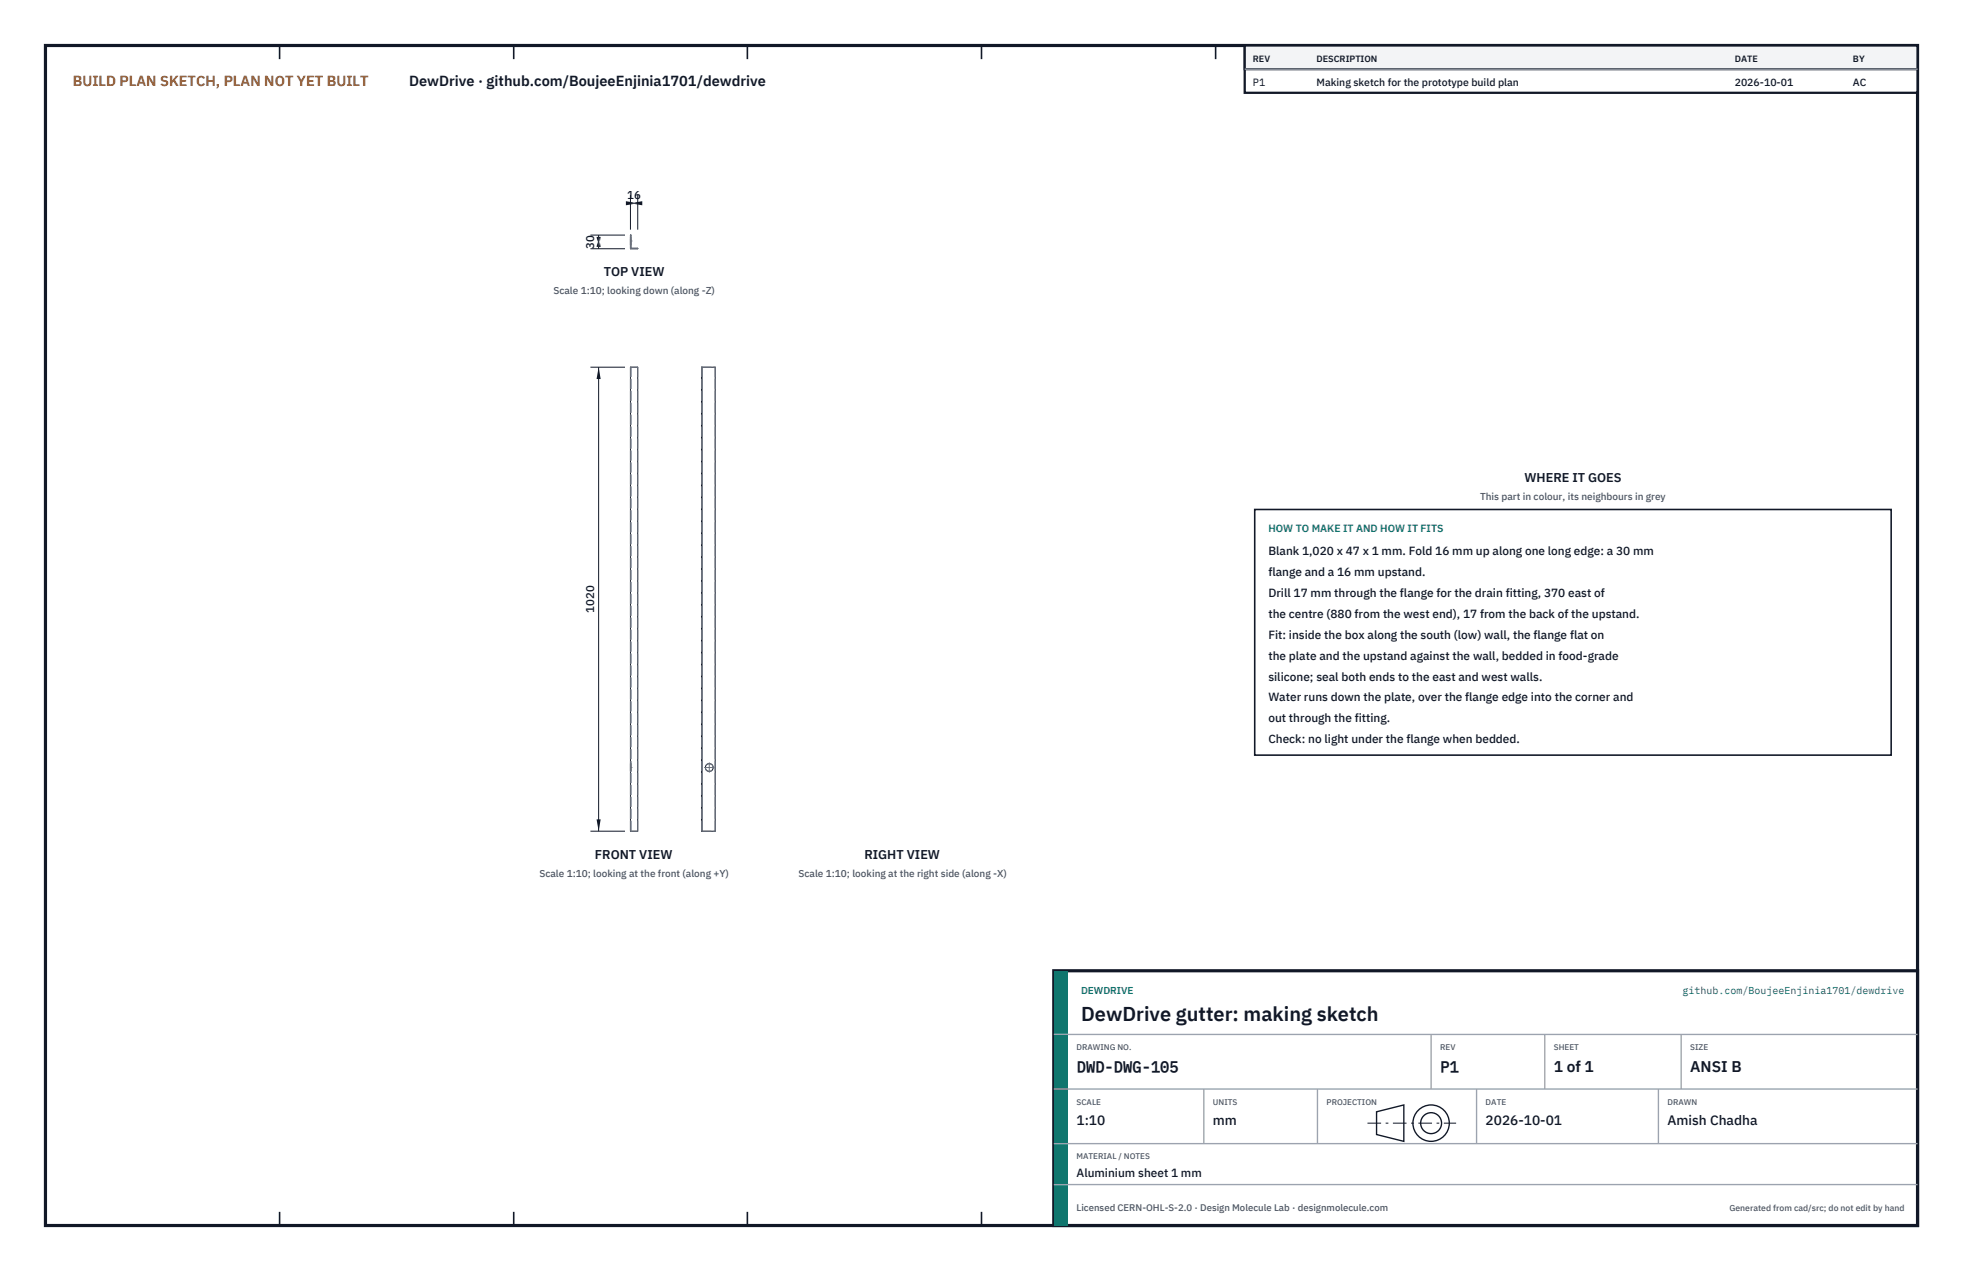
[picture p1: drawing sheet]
<svg xmlns="http://www.w3.org/2000/svg" width="432mm" height="279mm" viewBox="0 0 432 279" stroke-linecap="round" stroke-linejoin="round" font-family="sans-serif">
<defs><g id="words">
<text font-size="4.4" fill="#111827" x="237.8" y="224.4">DewDrive gutter: making sketch</text>
<g font-size="3.4" fill="#111827">
<text x="236.8" y="235.6">DWD-DWG-105</text>
<text x="316.8" y="235.6">P1</text>
<text x="341.8" y="235.6">1 of 1</text>
<text x="371.8" y="235.6">ANSI B</text>
</g>
<text font-size="3.2" fill="#b45309" x="16" y="19">BUILD PLAN SKETCH, PLAN NOT YET BUILT</text>
<text font-size="3.2" fill="#111827" x="90" y="19">DewDrive · github.com/BoujeeEnjinia1701/dewdrive</text>
<g font-size="3" fill="#111827">
<text x="236.8" y="247.2">1:10</text>
<text x="266.8" y="247.2">mm</text>
<text x="326.8" y="247.2">2026-10-01</text>
<text x="366.8" y="247.2">Amish Chadha</text>
</g>
<g font-size="2.8" fill="#111827">
<text x="132.8" y="60.7">TOP VIEW</text>
<text x="335.3" y="106">WHERE IT GOES</text>
<text x="130.9" y="188.7">FRONT VIEW</text>
<text x="190.1" y="188.7">RIGHT VIEW</text>
</g>
<g font-size="2.6" fill="#111827">
<text x="279" y="122">Blank 1,020 x 47 x 1 mm. Fold 16 mm up along one long edge: a 30 mm</text>
<text x="279" y="126.6">flange and a 16 mm upstand.</text>
<text x="279" y="131.2">Drill 17 mm through the flange for the drain fitting, 370 east of</text>
<text x="279" y="135.8">the centre (880 from the west end), 17 from the back of the upstand.</text>
<text x="279" y="140.4">Fit: inside the box along the south (low) wall, the flange flat on</text>
<text x="279" y="145">the plate and the upstand against the wall, bedded in food-grade</text>
<text x="279" y="149.6">silicone; seal both ends to the east and west walls.</text>
<text x="279" y="154.2">Water runs down the plate, over the flange edge into the corner and</text>
<text x="279" y="158.8">out through the fitting.</text>
<text x="279" y="163.4">Check: no light under the flange when bedded.</text>
<text x="236.8" y="258.8">Aluminium sheet 1 mm</text>
</g>
<g font-size="2.5" fill="#111827">
<text x="138" y="43.7">16</text>
<text x="130.7" y="54.7" transform="rotate(-90 130.7 54.7)">30</text>
<text x="130.7" y="134.7" transform="rotate(-90 130.7 134.7)">1020</text>
</g>
<g font-size="2.3" fill="#111827">
<text x="275.6" y="18.8">P1</text>
<text x="289.6" y="18.8">Making sketch for the prototype build plan</text>
<text x="381.6" y="18.8">2026-10-01</text>
<text x="407.6" y="18.8">AC</text>
</g>
<text font-size="2.3" fill="#0f766e" x="279" y="117">HOW TO MAKE IT AND HOW IT FITS</text>
<g font-size="2.2" fill="#4b5563">
<text x="121.7" y="64.7">Scale 1:10; looking down (along -Z)</text>
<text x="325.6" y="110">This part in colour, its neighbours in grey</text>
<text x="118.6" y="192.7">Scale 1:10; looking at the front (along +Y)</text>
<text x="175.7" y="192.7">Scale 1:10; looking at the right side (along -X)</text>
</g>
<g font-size="2.2" fill="#0f766e">
<text x="237.8" y="218.4">DEWDRIVE</text>
<text x="370.1" y="218.4">github.com/BoujeeEnjinia1701/dewdrive</text>
</g>
<text font-size="2.1" fill="#4b5563" x="236.8" y="266.2">Licensed CERN-OHL-S-2.0 · Design Molecule Lab · designmolecule.com</text>
<g font-size="2" fill="#111827">
<text x="275.6" y="13.6">REV</text>
<text x="289.6" y="13.6">DESCRIPTION</text>
<text x="381.6" y="13.6">DATE</text>
<text x="407.6" y="13.6">BY</text>
</g>
<text font-size="1.9" fill="#4b5563" x="380.4" y="266.2">Generated from cad/src; do not edit by hand</text>
<g font-size="1.8" fill="#4b5563">
<text x="236.8" y="230.8">DRAWING NO.</text>
<text x="316.8" y="230.8">REV</text>
<text x="341.8" y="230.8">SHEET</text>
<text x="371.8" y="230.8">SIZE</text>
<text x="236.8" y="242.8">SCALE</text>
<text x="266.8" y="242.8">UNITS</text>
<text x="291.8" y="242.8">PROJECTION</text>
<text x="326.8" y="242.8">DATE</text>
<text x="366.8" y="242.8">DRAWN</text>
<text x="236.8" y="254.8">MATERIAL / NOTES</text>
</g>
</g></defs>
<path d="M10 10h411.8v259.4h-411.8z" fill="none" stroke="#111827" stroke-width=".7" stroke-linecap="butt"/>
<g fill="none" stroke="#111827" stroke-width=".35">
<path d="M61.5 10v3M113 10v3M164.4 10v3M215.9 10v3M267.4 10v3M318.9 10v3M370.3 10v3M61.5 266.4v3M113 266.4v3M164.4 266.4v3M215.9 266.4v3M267.4 266.4v3"/>
<path d="M318.9 266.4v3M370.3 266.4v3"/>
</g>
<g fill="none" stroke="#111727" stroke-width=".22">
<path d="M138.7 51.7l.1 2.9 1.5 .1h-1.6zM138.7 80.7h1.6v102h-1.6zM154.3 80.7h3v102h-3zM154.4 80.7v102"/>
<circle cx="156" cy="168.7" r=".86"/>
</g>
<g fill="none" stroke="#6a7180" stroke-width=".22" stroke-dasharray="2.1 .5">
<path d="M138.7 54.7h1.6M138.7 54.7v-3M138.7 53v-.9M138.7 52.1v1.7M138.7 53.8v-.8M138.7 51.7h.1M138.7 53.8h.1M138.7 52.1h.1M138.8 54.6v-2.9M138.8 53v-.9M138.8 52.1v1.7M138.8 53.8v-.8"/>
<path d="M138.8 54.6h1.5M140.3 54.7v-.1M138.7 80.7h.1M138.7 80.7v102M138.8 80.7h1.5M138.8 80.7v102M140.3 80.7v102M154.3 80.7h3M154.3 80.7v102M154.4 80.7v102M157.3 80.7v102M138.7 169.6v-1.7"/>
<path d="M138.7 167.9v1.7M138.7 169.6h.1M138.7 167.9h.1M138.8 169.6v-1.7M138.8 167.9v1.7M138.7 182.7h.1M138.8 182.7h1.5M154.3 182.7h3"/>
<circle cx="156" cy="168.7" r=".86"/>
</g>
<path d="M138.7 53h.3M138.7 168.7h.3M155 168.7h2.1M156 169.8v-2.1" fill="none" stroke="#6a7180" stroke-width=".22" stroke-dasharray="4.2 .5 0 .5"/>
<path d="M138.7 42.9v7.6M138.7 44.7h1.6M140.3 42.9v7.6" fill="none" stroke="#111827" stroke-width=".22"/>
<path d="M138.7 44.7l2.6-.5v.9zM137.7 44.2v.9l2.6-.4z" fill="#111827"/>
<path d="M129.9 51.7h7.6M129.9 54.7h7.6M131.7 51.7v3" fill="none" stroke="#111827" stroke-width=".22"/>
<path d="M131.7 51.7l-.5 2.6h.9zM131.2 52.1h.9l-.4 2.6z" fill="#111827"/>
<path d="M129.9 80.7h7.6M131.7 80.7v102M129.9 182.7h7.6" fill="none" stroke="#111827" stroke-width=".22"/>
<path d="M131.7 80.7l-.5 2.6h.9zM131.2 180.1h.9l-.4 2.6z" fill="#111827"/>
<path d="M276 112h140v54h-140z" fill="#fff" stroke="#111827" stroke-width=".35"/>
<path d="M273.8 10h148v10.4h-148z" fill="#fff" stroke="#111827" stroke-width=".5"/>
<path d="M273.8 10h148v5.2h-148z" fill="#f3f4f6" stroke="#111827" stroke-width=".5"/>
<path d="M273.8 15.2h148" fill="none" stroke="#9ca3af" stroke-width=".3"/>
<path d="M231.8 213.4h190v56h-190z" fill="#fff" stroke="#111827" stroke-width=".7" stroke-linecap="butt"/>
<path d="M231.8 213.4h3v56h-3z" fill="#0f766e"/>
<path d="M231.8 227.4h190M231.8 239.4h190M264.8 239.4v12M289.8 239.4v12M314.8 227.4v12M324.8 239.4v12M339.8 227.4v12M364.8 239.4v12M369.8 227.4v12M231.8 251.4h190M231.8 260.4h190" fill="none" stroke="#9ca3af" stroke-width=".3"/>
<g fill="none" stroke="#111827" stroke-width=".3">
<path d="M302.8 244.4l6-1.5v8l-6-1.5z"/>
<circle cx="314.8" cy="246.9" r="4"/>
<circle cx="314.8" cy="246.9" r="2.3"/>
</g>
<path d="M300.8 246.9h19.5" fill="none" stroke="#111827" stroke-width=".22" stroke-dasharray="3 1 .6 1" stroke-linecap="butt"/>
<use href="#words"/>
</svg>
